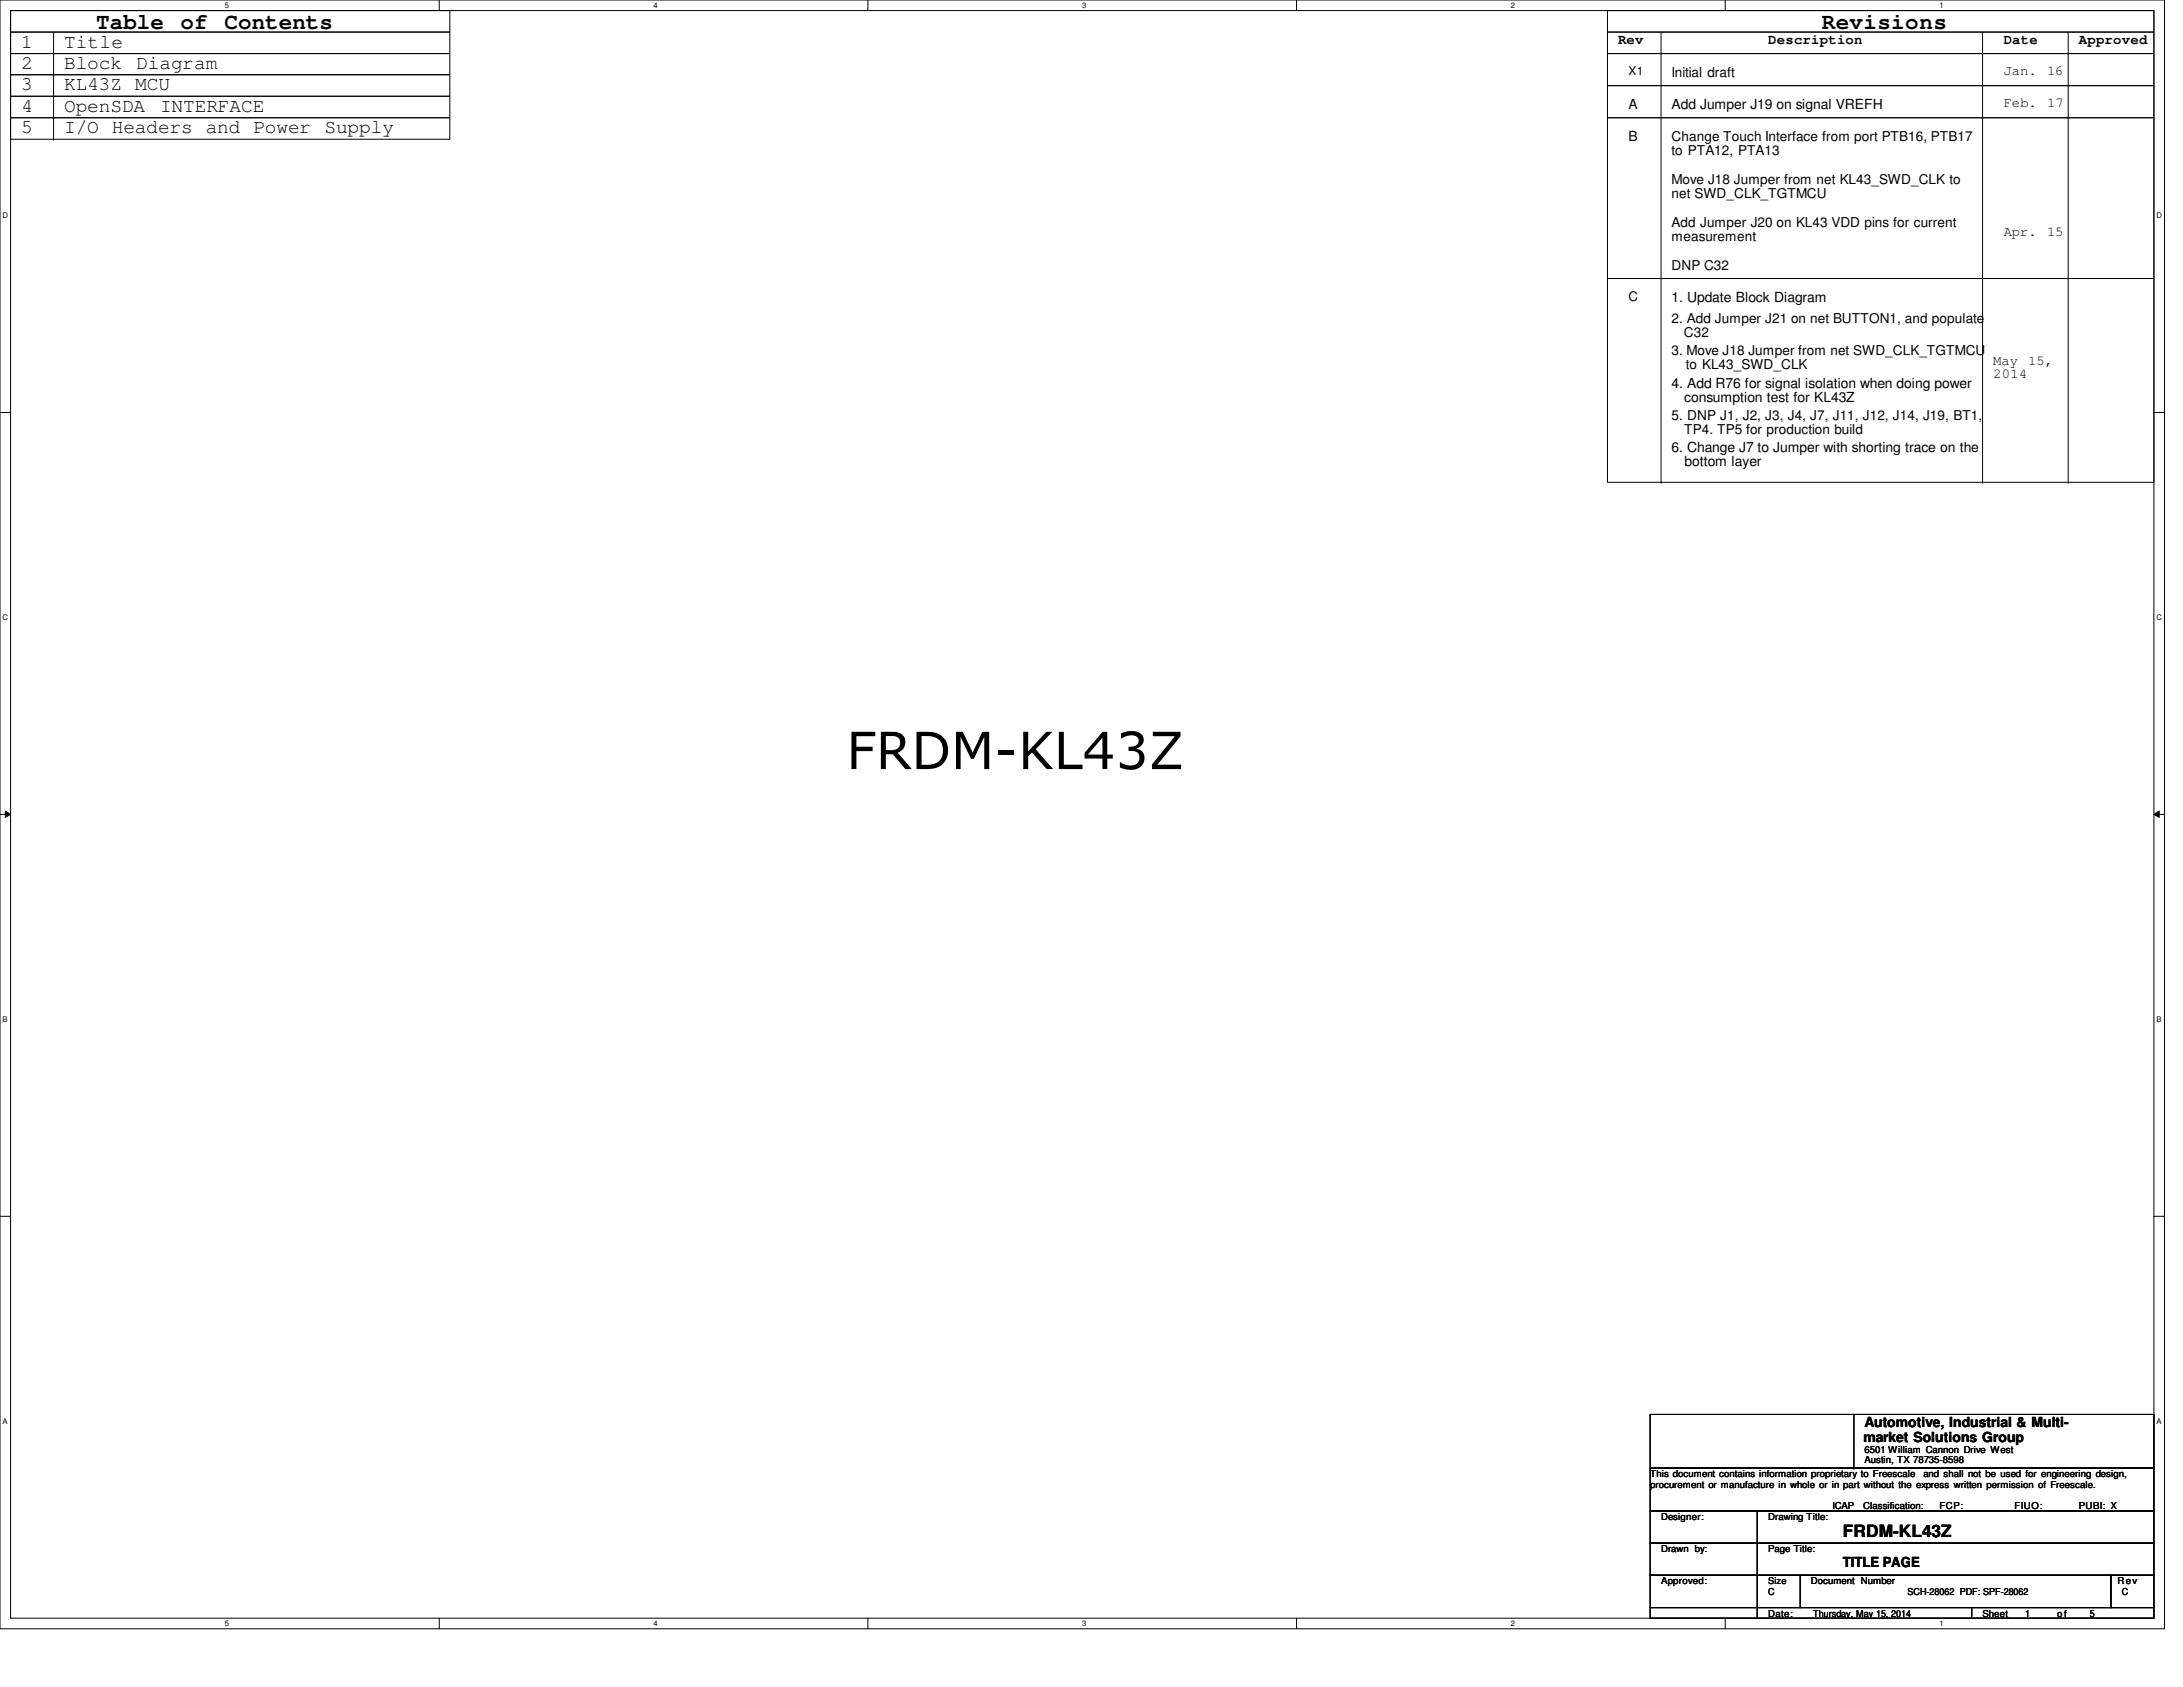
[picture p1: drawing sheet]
<svg xmlns="http://www.w3.org/2000/svg" width="279mm" height="216mm" viewBox="0 0 279 216" stroke-linecap="round" stroke-linejoin="round" font-family="sans-serif">
<defs><g id="words">
<text font-size="6.6" x="108.3" y="98.4">FRDM-KL43Z</text>
<g font-size="2.9">
<text x="12.3" y="3.8">Table</text>
<text x="23.1" y="3.8">of</text>
<text x="28.7" y="3.8">Contents</text>
<text x="233.2" y="3.8">Revisions</text>
</g>
<g font-size="2.5">
<text x="2.7" y="6.1">1</text>
<text x="2.7" y="8.8">2</text>
<text x="2.7" y="11.6">3</text>
<text x="8.2" y="8.8">Block</text>
<text x="8.2" y="6.1">Title</text>
<text x="8.2" y="11.6">KL43Z MCU</text>
<text x="17.4" y="8.8">Diagram</text>
<text x="2.7" y="17.1">5</text>
<text x="2.7" y="14.3">4</text>
<text x="8.2" y="14.3">OpenSDA</text>
<text x="8.2" y="17.1">I/O Headers and Power Supply</text>
<text x="20.5" y="14.3">INTERFACE</text>
</g>
<text font-size="2.2" x="235.9" y="196.8">FRDM-KL43Z</text>
<g font-size="1.8">
<text x="207.1" y="5.6">Rev</text>
<text x="226.3" y="5.6">Description</text>
<text x="256.5" y="5.6">Date</text>
<text x="266.1" y="5.6">Approved</text>
<text x="256.5" y="9.6">Jan.</text>
<text x="262" y="9.6">16</text>
<text x="208.4" y="13.9">A</text>
<text x="214" y="13.9">Add Jumper J19 on signal VREFH</text>
<text x="256.5" y="13.7">Feb.</text>
<text x="262" y="13.7">17</text>
<text x="208.4" y="18">B</text>
<text x="256.5" y="30.2">Apr.</text>
<text x="262" y="30.2">15</text>
<text x="214" y="38.6">1. Update Block Diagram</text>
<text x="255.1" y="46.7">May</text>
<text x="259.6" y="46.7">15,</text>
<text x="214" y="49.6">4. Add R76 for signal isolation when doing power</text>
<text x="215.6" y="51.4">consumption test for KL43Z</text>
<text x="255.1" y="48.4">2014</text>
<text x="214" y="57.8">6. Change J7 to Jumper with shorting trace on the</text>
<text x="215.6" y="59.6">bottom layer</text>
<text x="238.5" y="184.5">market Solutions Group</text>
<text x="238.6" y="182.7">Automotive, Industrial &amp; Multi-</text>
<text x="235.9" y="200.5">TITLE PAGE</text>
</g>
<g font-size="1.7">
<text x="214" y="9.8">Initial draft</text>
<text x="214" y="18">Change Touch Interface from port PTB16, PTB17</text>
<text x="214" y="19.8">to PTA12, PTA13</text>
<text x="214" y="23.5">Move J18 Jumper from net KL43_SWD_CLK to</text>
<text x="214" y="25.3">net SWD_CLK_TGTMCU</text>
<text x="214" y="29">Add Jumper J20 on KL43 VDD pins for current</text>
<text x="214" y="30.8">measurement</text>
<text x="214" y="34.5">DNP C32</text>
<text x="208.4" y="38.5">C</text>
<text x="214" y="41.4">2. Add Jumper J21 on net BUTTON1, and populate</text>
<text x="214" y="45.5">3. Move J18 Jumper from net SWD_CLK_TGTMCU</text>
<text x="215.5" y="43.1">C32</text>
<text x="215.8" y="47.2">to KL43_SWD_CLK</text>
<text x="214" y="53.7">5. DNP J1, J2, J3, J4, J7, J11, J12, J14, J19, BT1,</text>
<text x="215.6" y="55.5">TP4. TP5 for production build</text>
</g>
<text font-size="1.5" x="208.4" y="9.6">X1</text>
<g font-size="1.2">
<text x="211.2" y="189">This document contains information proprietary to Freescale</text>
<text x="211.2" y="190.4">procurement or manufacture in whole or in part without the express written permission of Freescale.</text>
<text x="238.6" y="186">6501 William Cannon Drive West</text>
<text x="238.6" y="187.3">Austin, TX 78735-8598</text>
<text x="246.2" y="189">and shall not be used for engineering design,</text>
<text x="212.6" y="194.5">Designer:</text>
<text x="226.3" y="194.5">Drawing Title:</text>
<text x="234.5" y="193.2">ICAP</text>
<text x="238.5" y="193.2">Classification:</text>
<text x="248.2" y="193.2">FCP: ____</text>
<text x="257.9" y="193.2">FIUO: ____</text>
<text x="266.1" y="193.2">PUBI: X</text>
<text x="212.6" y="198.6">Drawn by:</text>
<text x="212.6" y="202.7">Approved:</text>
<text x="226.3" y="202.7">Size</text>
<text x="226.3" y="198.6">Page Title:</text>
<text x="231.8" y="202.7">Document Number</text>
<text x="271" y="202.7">Rev</text>
<text x="226.3" y="206.9">Date:</text>
<text x="226.3" y="204.1">C</text>
<text x="232.1" y="206.9">Thursday, May 15, 2014</text>
<text x="244.1" y="204.1">SCH-28062 PDF: SPF-28062</text>
<text x="253.7" y="206.9">Sheet</text>
<text x="259.2" y="206.9">1</text>
<text x="263.3" y="206.9">of</text>
<text x="267.5" y="206.9">5</text>
<text x="271.6" y="204.1">C</text>
</g>
<g font-size="1">
<text x="28.8" y="1">5</text>
<text x="83.7" y="1">4</text>
<text x="138.5" y="1">3</text>
<text x="193.4" y="1">2</text>
<text x="248.2" y="1">1</text>
<text x=".3" y="27.9">D</text>
<text x="276" y="27.9">D</text>
<text x=".3" y="79.4">C</text>
<text x="276" y="79.4">C</text>
<text x=".3" y="130.8">B</text>
<text x="276" y="130.8">B</text>
<text x=".3" y="182.2">A</text>
<text x="276" y="182.2">A</text>
<text x="28.8" y="208.1">5</text>
<text x="83.7" y="208.1">4</text>
<text x="138.5" y="208.1">3</text>
<text x="193.4" y="208.1">2</text>
<text x="248.2" y="208.1">1</text>
</g>
</g></defs>
<path d="M0 0h277v208.4h-277zM1.4 1.4h274.3v205.7h-274.3z" fill="none" stroke="#000" stroke-width=".13"/>
<g fill="#fff">
<path d="M28.8 .1h.5v1.1h-.5z"/>
<path d="M28.8 207.2h.5v1.1h-.5z"/>
</g>
<path d="M56.2 0v1.4M56.2 207.1v1.3" fill="none" stroke="#000" stroke-width=".13"/>
<g fill="#fff">
<path d="M83.7 .1h.5v1.1h-.5z"/>
<path d="M83.7 207.2h.5v1.1h-.5z"/>
</g>
<path d="M111.1 0v1.4M111.1 207.1v1.3" fill="none" stroke="#000" stroke-width=".13"/>
<g fill="#fff">
<path d="M138.5 .1h.6v1.1h-.6z"/>
<path d="M138.5 207.2h.6v1.1h-.6z"/>
</g>
<path d="M165.9 0v1.4M165.9 207.1v1.3" fill="none" stroke="#000" stroke-width=".13"/>
<g fill="#fff">
<path d="M193.4 .1h.5v1.1h-.5z"/>
<path d="M193.4 207.2h.5v1.1h-.5z"/>
</g>
<path d="M220.8 0v1.4M220.8 207.1v1.3" fill="none" stroke="#000" stroke-width=".13"/>
<g fill="#fff">
<path d="M248.2 .1h.6v1.1h-.6z"/>
<path d="M248.2 207.2h.6v1.1h-.6z"/>
<path d="M.3 27.1h.8v1.1h-.8z"/>
<path d="M276 27.1h.7v1.1h-.7z"/>
<path d="M.3 78.5h.8v1.1h-.8z"/>
<path d="M276 78.5h.7v1.1h-.7z"/>
</g>
<path d="M0 52.8h1.4M275.7 52.8h1.3" fill="none" stroke="#000" stroke-width=".13"/>
<g fill="#fff">
<path d="M.3 129.9h.7v1.1h-.7z"/>
<path d="M276 129.9h.6v1.1h-.6z"/>
</g>
<path d="M0 104.2h1.4M.7 103.8l.7 .4-.7 .4zM275.7 104.2l.7-.4v.8zM275.7 104.2h1.3" fill="none" stroke="#000" stroke-width=".13"/>
<path d="M.7 103.8l.7 .4-.7 .4zM275.7 104.2l.7-.4v.8z" fill="#000"/>
<g fill="#fff">
<path d="M.3 181.4h.7v1.1h-.7z"/>
<path d="M276 181.4h.6v1.1h-.6z"/>
</g>
<g fill="none" stroke="#000" stroke-width=".13">
<path d="M1.4 1.4h56.2v2.7h-56.2zM1.4 4.1h56.2v2.8h-56.2zM1.4 6.9h56.2v2.7h-56.2zM1.4 9.6h56.2v2.7h-56.2zM1.4 15.1h56.2v2.7h-56.2zM1.4 12.3h56.2v2.8h-56.2zM6.9 6.9h.1M6.9 9.6h.1M6.9 12.3h.1M6.9 17.8h.1M6.9 15.1h.1M6.9 4.1v13.7"/>
<path d="M205.7 1.4h70v2.7h-70zM205.7 4.1h70v2.8h-70zM205.7 6.9h70v4.1h-70zM205.7 11h70v4.1h-70zM205.7 15.1h70v20.5h-70zM212.6 4.1v57.6M253.7 4.1v57.6M264.7 4.1v57.6M205.7 35.6h70v26.1h-70zM212.6 61.7h.1M253.7 61.7h.1M264.7 61.7h.1"/>
<path d="M0 155.7h1.4M275.7 155.7h1.3M211.2 193.4h13.7v4.1h-13.7zM211.2 197.5h13.7v4.1h-13.7zM211.2 187.9h64.5v5.5h-64.5zM211.2 181h64.5v6.9h-64.5zM224.9 193.4h50.8v4.1h-50.8zM224.9 197.5h50.8v4.1h-50.8zM237.3 187.9h.1M237.3 181v6.9M211.2 201.6h13.7v4.1h-13.7zM211.2 205.7h13.7v1.4h-13.7z"/>
<path d="M224.9 201.6h5.5v4.1h-5.5zM224.9 205.7h27.4v1.4h-27.4zM230.4 201.6h39.8v4.1h-39.8zM252.3 205.7h23.4v1.4h-23.4zM270.2 201.6h5.5v4.1h-5.5z"/>
</g>
<use href="#words"/>
</svg>
